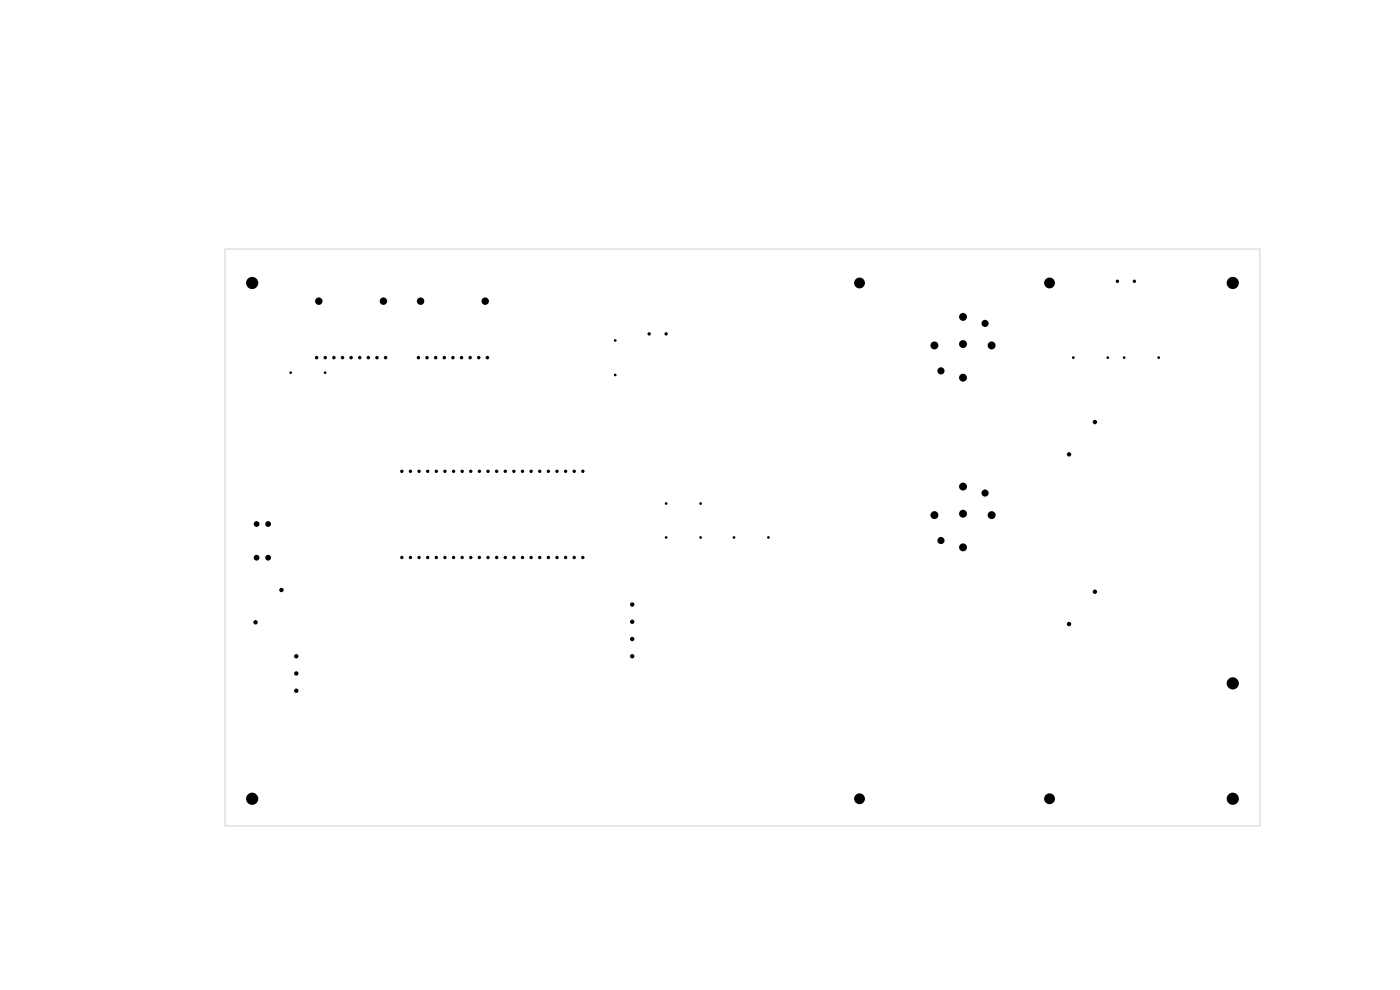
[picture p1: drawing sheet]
<svg xmlns="http://www.w3.org/2000/svg" width="297mm" height="210mm" viewBox="0 0 297 210" stroke-linecap="round" stroke-linejoin="round" font-family="sans-serif">
<path d="M47.7 52.8h219.6v122.4h-219.6z" fill="none" stroke="#d0d2cd" stroke-width=".21"/>
<g fill="#000">
<circle cx="237.1" cy="59.7" r=".36"/>
<circle cx="240.7" cy="59.7" r=".36"/>
<circle cx="53.5" cy="60" r="1.3"/>
<circle cx="61.7" cy="79.1" r=".29"/>
<circle cx="67.2" cy="75.9" r=".37"/>
<circle cx="67.6" cy="63.9" r=".79"/>
<circle cx="69" cy="79.1" r=".29"/>
<circle cx="69" cy="75.9" r=".37"/>
<circle cx="70.8" cy="75.9" r=".37"/>
<circle cx="72.7" cy="75.9" r=".37"/>
<circle cx="74.5" cy="75.9" r=".37"/>
<circle cx="76.3" cy="75.9" r=".37"/>
<circle cx="78.1" cy="75.9" r=".37"/>
<circle cx="80" cy="75.9" r=".37"/>
<circle cx="81.3" cy="63.9" r=".79"/>
<circle cx="81.8" cy="75.9" r=".37"/>
<circle cx="88.8" cy="75.9" r=".37"/>
<circle cx="89.2" cy="63.9" r=".79"/>
<circle cx="90.6" cy="75.9" r=".37"/>
<circle cx="92.4" cy="75.9" r=".37"/>
<circle cx="94.3" cy="75.9" r=".37"/>
<circle cx="96.1" cy="75.9" r=".37"/>
<circle cx="97.9" cy="75.9" r=".37"/>
<circle cx="99.7" cy="75.9" r=".37"/>
<circle cx="101.6" cy="75.9" r=".37"/>
<circle cx="102.9" cy="63.9" r=".79"/>
<circle cx="103.4" cy="75.9" r=".37"/>
<circle cx="130.5" cy="79.5" r=".29"/>
<circle cx="130.5" cy="72.2" r=".29"/>
<circle cx="137.7" cy="70.8" r=".36"/>
<circle cx="141.3" cy="70.8" r=".36"/>
<circle cx="182.3" cy="60" r="1.15"/>
<circle cx="198.2" cy="73.3" r=".84"/>
<circle cx="199.6" cy="78.7" r=".76"/>
<circle cx="204.3" cy="73" r=".84"/>
<circle cx="204.3" cy="67.2" r=".84"/>
<circle cx="209" cy="68.6" r=".76"/>
<circle cx="210.4" cy="73.3" r=".84"/>
<circle cx="222.7" cy="60" r="1.15"/>
<circle cx="227.7" cy="75.9" r=".29"/>
<circle cx="235" cy="75.9" r=".29"/>
<circle cx="238.5" cy="75.9" r=".29"/>
<circle cx="245.8" cy="75.9" r=".29"/>
<circle cx="261.5" cy="60" r="1.3"/>
<circle cx="85.2" cy="100" r=".36"/>
<circle cx="87.1" cy="100" r=".36"/>
<circle cx="88.9" cy="100" r=".36"/>
<circle cx="90.7" cy="100" r=".36"/>
<circle cx="92.6" cy="100" r=".36"/>
<circle cx="94.4" cy="100" r=".36"/>
<circle cx="96.2" cy="100" r=".36"/>
<circle cx="98" cy="100" r=".36"/>
<circle cx="99.9" cy="100" r=".36"/>
<circle cx="101.7" cy="100" r=".36"/>
<circle cx="103.5" cy="100" r=".36"/>
<circle cx="105.4" cy="100" r=".36"/>
<circle cx="107.2" cy="100" r=".36"/>
<circle cx="109" cy="100" r=".36"/>
<circle cx="110.8" cy="100" r=".36"/>
<circle cx="112.7" cy="100" r=".36"/>
<circle cx="114.5" cy="100" r=".36"/>
<circle cx="116.3" cy="100" r=".36"/>
<circle cx="118.2" cy="100" r=".36"/>
<circle cx="120" cy="100" r=".36"/>
<circle cx="121.8" cy="100" r=".36"/>
<circle cx="123.6" cy="100" r=".36"/>
<circle cx="204.3" cy="80.1" r=".84"/>
<circle cx="226.8" cy="96.4" r=".47"/>
<circle cx="232.3" cy="89.5" r=".47"/>
<circle cx="54.4" cy="111.2" r=".61"/>
<circle cx="54.4" cy="118.3" r=".61"/>
<circle cx="56.9" cy="111.2" r=".61"/>
<circle cx="56.9" cy="118.3" r=".61"/>
<circle cx="85.2" cy="118.3" r=".36"/>
<circle cx="87.1" cy="118.3" r=".36"/>
<circle cx="88.9" cy="118.3" r=".36"/>
<circle cx="90.7" cy="118.3" r=".36"/>
<circle cx="92.6" cy="118.3" r=".36"/>
<circle cx="94.4" cy="118.3" r=".36"/>
<circle cx="96.2" cy="118.3" r=".36"/>
<circle cx="98" cy="118.3" r=".36"/>
<circle cx="99.9" cy="118.3" r=".36"/>
<circle cx="101.7" cy="118.3" r=".36"/>
<circle cx="103.5" cy="118.3" r=".36"/>
<circle cx="105.4" cy="118.3" r=".36"/>
<circle cx="107.2" cy="118.3" r=".36"/>
<circle cx="109" cy="118.3" r=".36"/>
<circle cx="110.8" cy="118.3" r=".36"/>
<circle cx="112.7" cy="118.3" r=".36"/>
<circle cx="114.5" cy="118.3" r=".36"/>
<circle cx="116.3" cy="118.3" r=".36"/>
<circle cx="118.2" cy="118.3" r=".36"/>
<circle cx="120" cy="118.3" r=".36"/>
<circle cx="121.8" cy="118.3" r=".36"/>
<circle cx="123.6" cy="118.3" r=".36"/>
<circle cx="141.3" cy="114" r=".29"/>
<circle cx="141.3" cy="106.8" r=".29"/>
<circle cx="148.6" cy="114" r=".29"/>
<circle cx="148.6" cy="106.8" r=".29"/>
<circle cx="155.7" cy="114" r=".29"/>
<circle cx="163" cy="114" r=".29"/>
<circle cx="198.2" cy="109.3" r=".84"/>
<circle cx="199.6" cy="114.7" r=".76"/>
<circle cx="204.3" cy="109" r=".84"/>
<circle cx="204.3" cy="116.1" r=".84"/>
<circle cx="204.3" cy="103.2" r=".84"/>
<circle cx="209" cy="104.6" r=".76"/>
<circle cx="210.4" cy="109.3" r=".84"/>
<circle cx="54.2" cy="132" r=".47"/>
<circle cx="59.7" cy="125.2" r=".47"/>
<circle cx="62.9" cy="139.2" r=".47"/>
<circle cx="134.1" cy="135.6" r=".47"/>
<circle cx="134.1" cy="131.9" r=".47"/>
<circle cx="134.1" cy="128.2" r=".47"/>
<circle cx="134.1" cy="139.2" r=".47"/>
<circle cx="226.8" cy="132.4" r=".47"/>
<circle cx="232.3" cy="125.5" r=".47"/>
<circle cx="62.9" cy="142.9" r=".47"/>
<circle cx="62.9" cy="146.5" r=".47"/>
<circle cx="261.5" cy="145" r="1.3"/>
<circle cx="53.5" cy="169.4" r="1.3"/>
<circle cx="182.3" cy="169.4" r="1.15"/>
<circle cx="222.7" cy="169.4" r="1.15"/>
<circle cx="261.5" cy="169.4" r="1.3"/>
</g>
</svg>
